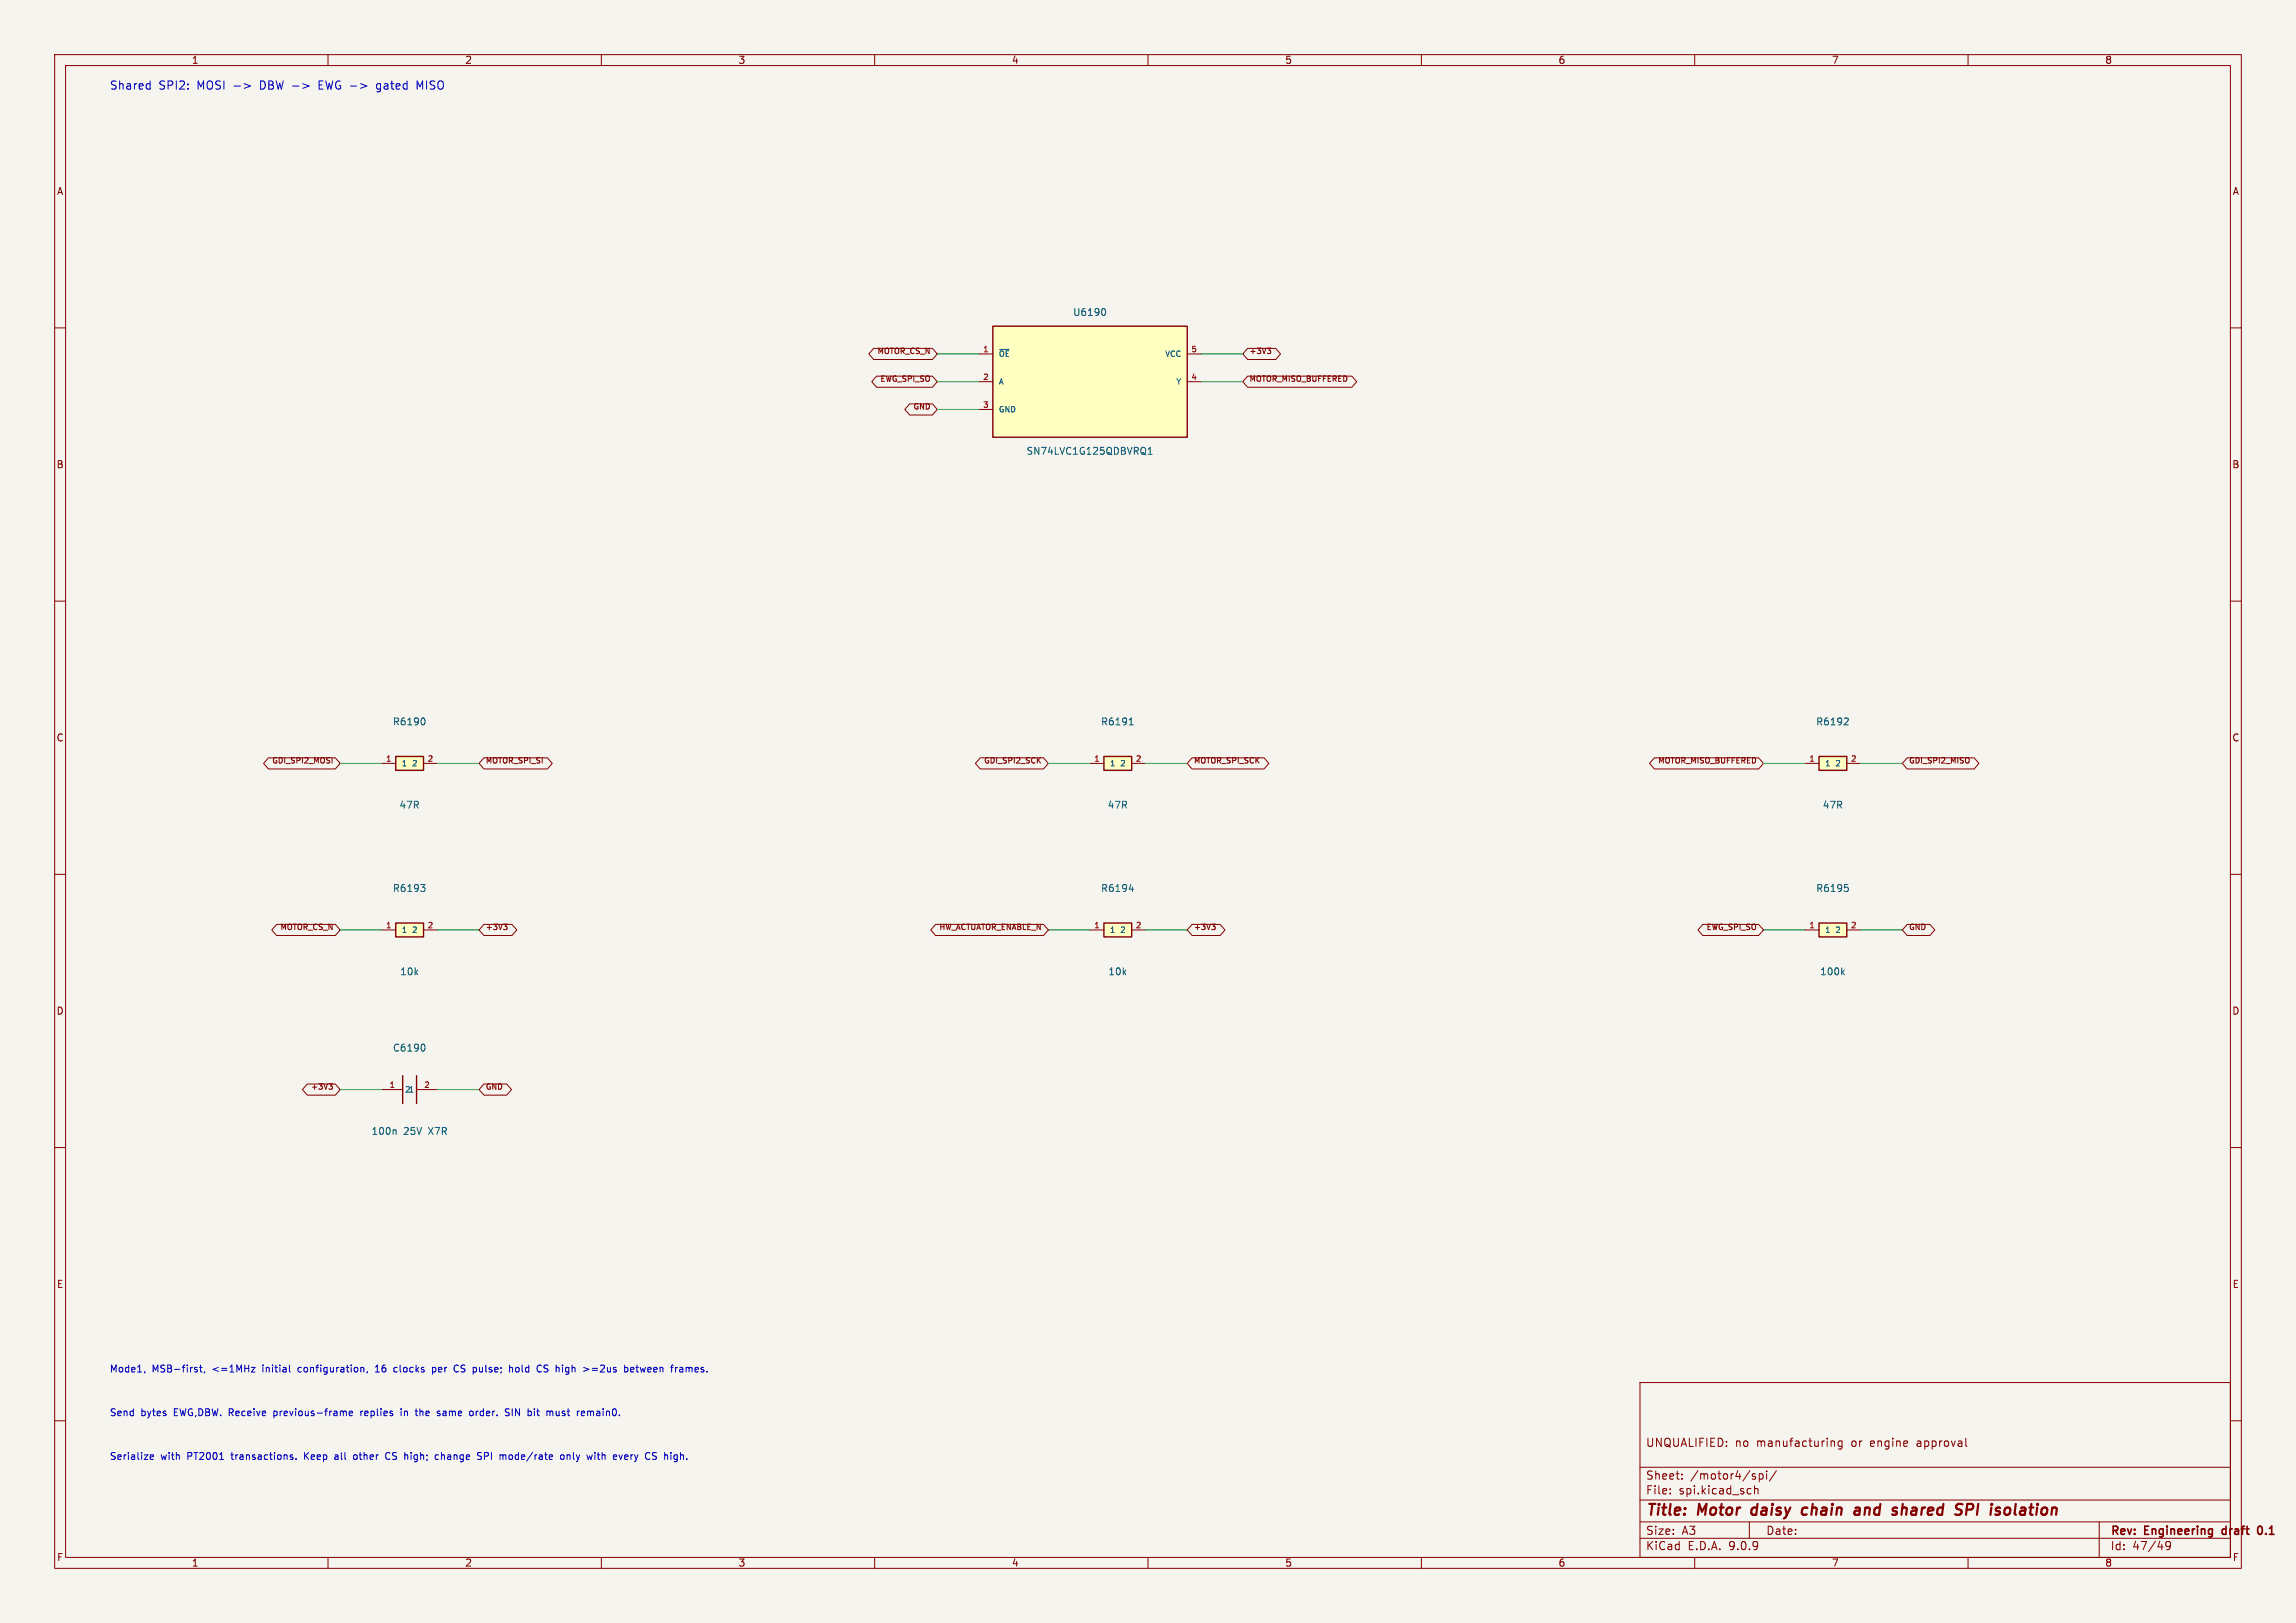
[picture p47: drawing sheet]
<svg xmlns="http://www.w3.org/2000/svg" width="420mm" height="297mm" viewBox="0 0 420 297" stroke-linecap="round" stroke-linejoin="round" font-family="sans-serif">
<defs><g id="words">
<g font-size="2.8" fill="#840000">
<text x="301" y="277.9">Title:</text>
<text x="310.6" y="277.9">Motor</text>
<text x="321.3" y="277.9">daisy</text>
<text x="331.3" y="277.9">chain</text>
<text x="341.7" y="277.9">and</text>
<text x="349.5" y="277.9">shared</text>
<text x="361.8" y="277.9">SPI</text>
<text x="369" y="277.9">isolation</text>
</g>
<g font-size="2.1" fill="#0000c2">
<text x="20" y="16.7">Shared</text>
<text x="29" y="16.7">SPI2:</text>
<text x="36.1" y="16.7">MOSI -&gt;</text>
<text x="47.8" y="16.7">DBW -&gt;</text>
<text x="58.9" y="16.7">EWG -&gt;</text>
<text x="69.8" y="16.7">gated</text>
<text x="77.3" y="16.7">MISO</text>
</g>
<g font-size="2.1" fill="#840000">
<text x="301" y="265">UNQUALIFIED:</text>
<text x="317.4" y="265">no</text>
<text x="321.4" y="265">manufacturing</text>
<text x="338.8" y="265">or</text>
<text x="342.4" y="265">engine</text>
<text x="351.1" y="265">approval</text>
<text x="301" y="273.7">File:</text>
<text x="301" y="271">Sheet:</text>
<text x="307.1" y="273.7">spi.kicad_sch</text>
<text x="309.2" y="271">/motor4/spi/</text>
<text x="301" y="281.1">Size:</text>
<text x="307.6" y="281.1">A3</text>
<text x="323" y="281.1">Date:</text>
<text x="386" y="281.3">Rev:</text>
<text x="392.4" y="281.3">Engineering</text>
<text x="407.2" y="281.3">draft</text>
<text x="414.3" y="281.3">0.1</text>
<text x="301" y="283.9">KiCad</text>
<text x="308.7" y="283.9">E.D.A.</text>
<text x="316.3" y="283.9">9.0.9</text>
<text x="386" y="283.9">Id:</text>
<text x="390.1" y="283.9">47/49</text>
</g>
<g font-size="1.8" fill="#840000">
<text x="35" y="11.9">1</text>
<text x="85" y="11.9">2</text>
<text x="135" y="11.9">3</text>
<text x="185" y="11.9">4</text>
<text x="235" y="11.9">5</text>
<text x="285" y="11.9">6</text>
<text x="335" y="11.9">7</text>
<text x="385" y="11.9">8</text>
<text x="10.3" y="35.9">A</text>
<text x="408.3" y="35.9">A</text>
<text x="10.3" y="85.9">B</text>
<text x="408.2" y="85.9">B</text>
<text x="10.3" y="135.9">C</text>
<text x="408.2" y="135.9">C</text>
<text x="10.3" y="185.9">D</text>
<text x="408.2" y="185.9">D</text>
<text x="10.3" y="235.9">E</text>
<text x="408.3" y="235.9">E</text>
<text x="10.3" y="285.9">F</text>
<text x="35" y="286.9">1</text>
<text x="85" y="286.9">2</text>
<text x="135" y="286.9">3</text>
<text x="185" y="286.9">4</text>
<text x="235" y="286.9">5</text>
<text x="285" y="286.9">6</text>
<text x="335" y="286.9">7</text>
<text x="385" y="286.9">8</text>
<text x="408.3" y="285.9">F</text>
</g>
<g font-size="1.8" fill="#006464">
<text x="196.2" y="58">U6190</text>
<text x="187.7" y="83.4">SN74LVC1G125QDBVRQ1</text>
<text x="71.8" y="132.9">R6190</text>
<text x="201.3" y="132.9">R6191</text>
<text x="332.1" y="132.9">R6192</text>
<text x="73" y="148.2">47R</text>
<text x="202.5" y="148.2">47R</text>
<text x="333.3" y="148.2">47R</text>
<text x="71.8" y="163.4">R6193</text>
<text x="201.3" y="163.4">R6194</text>
<text x="332.1" y="163.4">R6195</text>
<text x="73.1" y="178.7">10k</text>
<text x="202.6" y="178.7">10k</text>
<text x="332.9" y="178.7">100k</text>
<text x="71.8" y="192.6">C6190</text>
<text x="67.9" y="207.9">100n</text>
<text x="73.8" y="207.9">25V</text>
<text x="78.5" y="207.9">X7R</text>
</g>
<g font-size="1.8" fill="#0000c2">
<text x="20" y="251.5">Mode1,</text>
<text x="27.8" y="251.5">MSB-first,</text>
<text x="39" y="251.5">&lt;=1MHz</text>
<text x="48.3" y="251.5">initial</text>
<text x="55" y="251.5">configuration,</text>
<text x="69.3" y="251.5">16</text>
<text x="72.9" y="251.5">clocks</text>
<text x="80.1" y="251.5">per</text>
<text x="84.3" y="251.5">CS pulse;</text>
<text x="94.8" y="251.5">hold</text>
<text x="100.1" y="251.5">CS high</text>
<text x="109" y="251.5">&gt;=2us</text>
<text x="116.7" y="251.5">between</text>
<text x="125.5" y="251.5">frames.</text>
<text x="20" y="259.5">Send</text>
<text x="25.8" y="259.5">bytes</text>
<text x="31.9" y="259.5">EWG,DBW. Receive</text>
<text x="50.5" y="259.5">previous-frame</text>
<text x="66.6" y="259.5">replies</text>
<text x="74.2" y="259.5">in</text>
<text x="77.1" y="259.5">the</text>
<text x="81.3" y="259.5">same</text>
<text x="87.4" y="259.5">order.</text>
<text x="94.1" y="259.5">SIN</text>
<text x="98.4" y="259.5">bit</text>
<text x="102.1" y="259.5">must</text>
<text x="107.9" y="259.5">remain0.</text>
<text x="20" y="267.5">Serialize</text>
<text x="29.4" y="267.5">with</text>
<text x="34.4" y="267.5">PT2001</text>
<text x="42.6" y="267.5">transactions.</text>
<text x="56.1" y="267.5">Keep</text>
<text x="61.9" y="267.5">all</text>
<text x="65.5" y="267.5">other</text>
<text x="71.6" y="267.5">CS high;</text>
<text x="81.1" y="267.5">change</text>
<text x="89" y="267.5">SPI</text>
<text x="93.3" y="267.5">mode/rate</text>
<text x="104.6" y="267.5">only</text>
<text x="109.7" y="267.5">with</text>
<text x="114.7" y="267.5">every</text>
<text x="120.8" y="267.5">CS high.</text>
</g>
<g font-size="1.4" fill="#840000">
<text x="160.4" y="64.8">MOTOR_CS_N</text>
<text x="228.5" y="64.8">+3V3</text>
<text x="160.9" y="69.9">EWG_SPI_SO</text>
<text x="228.5" y="69.9">MOTOR_MISO_BUFFERED</text>
<text x="167" y="75">GND</text>
<text x="49.7" y="139.8">GDI_SPI2_MOSI</text>
<text x="88.8" y="139.8">MOTOR_SPI_SI</text>
<text x="179.9" y="139.8">GDI_SPI2_SCK</text>
<text x="218.3" y="139.8">MOTOR_SPI_SCK</text>
<text x="303.2" y="139.8">MOTOR_MISO_BUFFERED</text>
<text x="349.1" y="139.8">GDI_SPI2_MISO</text>
<text x="51.2" y="170.3">MOTOR_CS_N</text>
<text x="88.8" y="170.3">+3V3</text>
<text x="171.7" y="170.3">HW_ACTUATOR_ENABLE_N</text>
<text x="218.3" y="170.3">+3V3</text>
<text x="312" y="170.3">EWG_SPI_SO</text>
<text x="349.1" y="170.3">GND</text>
<text x="56.8" y="199.5">+3V3</text>
<text x="88.8" y="199.5">GND</text>
</g>
<g font-size="1.4" fill="#a90000">
<text x="179.7" y="64.5">1</text>
<text x="217.8" y="64.5">5</text>
<text x="179.7" y="69.6">2</text>
<text x="217.8" y="69.6">4</text>
<text x="179.7" y="74.7">3</text>
<text x="70.5" y="139.4">1</text>
<text x="78.1" y="139.4">2</text>
<text x="200" y="139.4">1</text>
<text x="207.7" y="139.4">2</text>
<text x="330.9" y="139.4">1</text>
<text x="338.5" y="139.4">2</text>
<text x="70.5" y="169.9">1</text>
<text x="78.1" y="169.9">2</text>
<text x="200" y="169.9">1</text>
<text x="207.7" y="169.9">2</text>
<text x="330.9" y="169.9">1</text>
<text x="338.5" y="169.9">2</text>
<text x="71.1" y="199.1">1</text>
<text x="77.5" y="199.1">2</text>
</g>
<g font-size="1.4" fill="#006464">
<text x="182.6" y="65.5">~{OE}</text>
<text x="213" y="65.5">VCC</text>
<text x="182.6" y="70.6">A</text>
<text x="215" y="70.6">Y</text>
<text x="182.6" y="75.7">GND</text>
<text x="73.4" y="140.4">1</text>
<text x="75.2" y="140.4">2</text>
<text x="202.9" y="140.4">1</text>
<text x="204.8" y="140.4">2</text>
<text x="333.8" y="140.4">1</text>
<text x="335.6" y="140.4">2</text>
<text x="73.4" y="170.9">1</text>
<text x="75.2" y="170.9">2</text>
<text x="202.9" y="170.9">1</text>
<text x="204.8" y="170.9">2</text>
<text x="333.8" y="170.9">1</text>
<text x="335.6" y="170.9">2</text>
<text x="74" y="200.1">21</text>
</g>
</g></defs>
<path d="M0 0h420v297h-420z" fill="#f5f4ef" stroke="#f5f4ef" stroke-width=".18"/>
<g fill="none" stroke="#840000" stroke-width=".18">
<path d="M10 10h400v277h-400zM12 12h396v273h-396zM60 10v2M110 10v2M160 10v2M210 10v2M260 10v2M310 10v2M360 10v2M10 60h2M408 60h2M10 110h2"/>
<path d="M408 110h2M10 160h2M408 160h2M10 210h2M408 210h2M300 253h108v32h-108zM10 260h2M300 278.5h108M300 274.5h108M300 268.5h108M305.5 273.2v.2M305.5 272.5v.1"/>
<path d="M307.7 270.5v.2M307.7 269.8v.1M320 278.5v3M320.2 272.4l.1 .1M320.3 273.3l-.1 .1M320.7 270.2l.4 .1 .1 .2-.3 .2h-.2M320.7 269.7l.4 .1M320.9 271.9v1.5M320.9 272.5l.3-.1 .3 .1 .1 .9M321.8 269.8l.4-.1 .3 .3v.4l-.1 .2h-.6M321.8 269.7v1.5M323.2 269.2v.1"/>
<path d="M323.2 269.7v1M324.9 269.1l-1.2 1.9M335.2 263.7h.2l.2 .2v.8M336.9 263.7v1.2l-.2 .3-.4-.1M336.9 263.8l-.4-.1-.3 .3v.4l.2 .2h.5M359.7 264.6l.1 .1M384 278.5v6.5M408 260h2M60 285v2M110 285v2M160 285v2M210 285v2"/>
<path d="M260 285v2M300 281.5h108M310 285v2M360 285v2M396.2 282.4v.3l.2 .3h.3l.3-.3M397 282.4a1 1 0 0 1-.4 1.2h-.3"/>
</g>
<path d="M406.5 279.9v.7M413.7 279.4l-.2-.1a.8 .8 0 0 0-.5 .7 .8 .8 0 0 0 .5 .8l.2-.2" fill="none" stroke="#840000" stroke-width=".3"/>
<path d="M320.5 276.1l-.2 .7 .4 .4M330.6 276a.66 .66 0 0 0-1 .3v.5l.1 .3 .2 .1 .6-.1M339.4 276l.2-.1 .6 .1-.1 1.2M340.1 277.1l-.7 .1M340.2 276.3l-.7 .1M348.1 275.2l-.3 2M348.7 276a.57 .57 0 0 0-.7 .1M359.7 276.3h.8a.55 .55 0 0 0 .5-.5 .55 .55 0 0 0-.4-.6h-.7l-.3 2M367.4 275.9l.3 .4v.5l-.3 .3" fill="none" stroke="#840000" stroke-width=".4"/>
<path d="M332.7 138.4h5.1v2.6h-5.1z" fill="#ffffc2"/>
<path d="M332.7 138.4h5.1v2.6h-5.1z" fill="none" stroke="#840000" stroke-width=".25"/>
<path d="M330.2 139.7h2.5M337.8 139.7h2.6" fill="none" stroke="#840000" stroke-width=".18"/>
<path d="M337.9 131.4l.2 .2-.1 .3-.7 .8h.8" fill="none" stroke="#006464" stroke-width=".18"/>
<path d="M332.7 168.9h5.1v2.6h-5.1z" fill="#ffffc2"/>
<path d="M332.7 168.9h5.1v2.6h-5.1z" fill="none" stroke="#840000" stroke-width=".25"/>
<path d="M330.2 170.2h2.5M337.8 170.2h2.6" fill="none" stroke="#840000" stroke-width=".18"/>
<path d="M337 177.9l.4 .5M337.4 177.5l-.5 .5M337.4 161.9h.6M337.9 162.4l.2 .2v.3l-.2 .2" fill="none" stroke="#006464" stroke-width=".18"/>
<path d="M201.9 138.4h5.1v2.6h-5.1z" fill="#ffffc2"/>
<path d="M201.9 138.4h5.1v2.6h-5.1z" fill="none" stroke="#840000" stroke-width=".25"/>
<path d="M199.4 139.7h2.5M207 139.7h2.5" fill="none" stroke="#840000" stroke-width=".18"/>
<path d="M206.6 132.7h.7M206.7 131.7l.2-.3v1.3" fill="none" stroke="#006464" stroke-width=".18"/>
<path d="M201.9 168.9h5.1v2.6h-5.1z" fill="#ffffc2"/>
<path d="M201.9 168.9h5.1v2.6h-5.1zM73.7 196.9v5M76.2 196.9v5" fill="none" stroke="#840000" stroke-width=".25"/>
<path d="M199.4 170.2h2.5M207 170.2h2.5M69.8 199.4h3.9M76.2 199.4h3.8" fill="none" stroke="#840000" stroke-width=".18"/>
<path d="M206.6 162.7h.7M207.2 162.3v.8M77.4 191.1a.79 .79 0 0 1 0 1.2M72.3 206.7l.2 .2v.7" fill="none" stroke="#006464" stroke-width=".18"/>
<path d="M181.6 59.7h35.6v20.3h-35.6z" fill="#ffffc2"/>
<path d="M181.6 59.7h35.6v20.3h-35.6z" fill="none" stroke="#840000" stroke-width=".25"/>
<path d="M179.1 64.8h2.5M179.1 69.9h2.5M179.1 74.9h2.5M217.2 64.8h2.5M217.2 69.9h2.5" fill="none" stroke="#840000" stroke-width=".18"/>
<path d="M201.9 56.5a.79 .79 0 0 1 0 1.2M182.8 63.9h1.8M210 83.1h.8M210 82.2l.4-.3v1.2" fill="none" stroke="#006464" stroke-width=".18"/>
<path d="M72.4 168.9h5.1v2.6h-5.1z" fill="#ffffc2"/>
<path d="M72.4 168.9h5.1v2.6h-5.1z" fill="none" stroke="#840000" stroke-width=".25"/>
<path d="M69.8 170.2h2.6M77.5 170.2h2.5" fill="none" stroke="#840000" stroke-width=".18"/>
<path d="M77 161.9h.7l-.4 .5M77.5 162.4l.2 .2v.3l-.2 .2" fill="none" stroke="#006464" stroke-width=".18"/>
<path d="M72.4 138.4h5.1v2.6h-5.1z" fill="#ffffc2"/>
<path d="M72.4 138.4h5.1v2.6h-5.1z" fill="none" stroke="#840000" stroke-width=".25"/>
<g fill="none" stroke="#840000" stroke-width=".18">
<path d="M159.8 63.8h10.8l.8 1-.8 1h-10.8l-.9-1zM160.3 68.8h10.3l.8 1.1-.8 1h-10.3l-.8-1zM166.4 73.9h4.2l.8 1-.8 1h-4.2l-.9-1zM228.2 63.8h5.2l.8 1-.8 1h-5.2l-.9-1zM228.2 68.8h19.1l.9 1.1-.9 1h-19.1l-.9-1zM231.8 63.7h.6l-.3 .4M232.3 64.1l.1 .2v.2l-.1 .2M49.1 138.7h12.2l.9 1-.9 1h-12.2l-.9-1zM69.8 139.7h2.6M77.5 139.7h2.5M88.5 138.7h11.6l.9 1-.9 1h-11.6l-.9-1zM179.3 138.7h11.6l.9 1-.9 1h-11.6l-.9-1z"/>
<path d="M218.1 138.7h13.1l.9 1-.9 1h-13.1l-.9-1zM302.6 138.7h19.1l.9 1-.9 1h-19.1l-.9-1zM348.9 138.7h12.2l.9 1-.9 1h-12.2l-.9-1zM50.6 169.2h10.7l.9 1-.9 1h-10.7l-.9-1zM88.5 169.2h5.2l.8 1-.8 1h-5.2l-.9-1zM92.1 169.1h.6l-.3 .4M92.6 169.5l.1 .2v.2l-.1 .2M171.1 169.2h19.8l.9 1-.9 1h-19.8l-.9-1zM218.1 169.2h5.1l.9 1-.9 1h-5.1l-.9-1zM221.7 169.1h.6l-.4 .4M222.1 169.5l.2 .2v.2l-.2 .2M311.5 169.2h10.2l.9 1-.9 1h-10.2l-.9-1z"/>
<path d="M348.9 169.2h4.1l.9 1-.9 1h-4.1l-.9-1zM56.2 198.4h5.1l.9 1-.9 1h-5.1l-.9-1zM60.2 198.3h.6l-.3 .4 .2 .1 .1 .3-.2 .2h-.3M88.5 198.4h4.2l.9 1-.9 1h-4.2l-.9-1z"/>
</g>
<path d="M77.4 131.4a.79 .79 0 0 1 0 1.3" fill="none" stroke="#006464" stroke-width=".18"/>
<g fill="none" stroke="#009600" stroke-width=".18">
<path d="M171.4 69.9h7.7M171.4 74.9h7.7M171.4 64.8h7.7M219.7 69.9h7.6M219.7 64.8h7.6M62.2 139.7h7.6M80 139.7h7.6M191.8 139.7h7.6M209.5 139.7h7.7M322.6 139.7h7.6M340.4 139.7h7.6M62.2 170.2h7.6"/>
<path d="M80 170.2h7.6M191.8 170.2h7.6M209.5 170.2h7.7M322.6 170.2h7.6M340.4 170.2h7.6M62.2 199.4h7.6M80 199.4h7.6"/>
</g>
<g fill="none" stroke="#0000c2" stroke-width=".18">
<path d="M27.3 15.3l.2 .1M27.5 14.8v1.5M27.5 16.2l-.2 .1M44.7 15.3l1.1 .4-1.1 .5M55.4 15.3l1.1 .4-1.1 .5M69 16.7l.3 .1M69.2 15.3l-.3 .3v.4l.3 .3M76.8 15.9l-.5-1.1v1.5M26.5 251l-.1 .3M35.9 250.6l.2 .2-.2 .3M35.9 250.2l.2 .1M36.5 250.2h.5"/>
<path d="M36.7 249.8v1.1l.3 .2M37.5 251l-.2 .3M46 250.2h.6l-.6 .9h.6M52.9 249.8v1.1l.2 .2M62.8 258.4l.2-.2 .3 .1v.8M63.9 258.6l.6-.1-.1-.2-.3-.1-.2 .2v.6h.5M66 258.2v.9M66.1 250.3h.4v.8M66.2 258.2l-.2 .3M67.2 251l-.1 .3M68.7 251.1h.7M68.9 250l-.2 .2"/>
<path d="M72.5 250.2l-.3 .1-.2 .2 .1 .5 .4 .1M73.4 257.8v.1M73.4 258.2v.9M75.9 258.2h.5M76.1 257.8v1.1l.3 .2M79.1 250.3l.4-.1 .2 .1M79.1 250.2v1.3M79.7 251l-.2 .1-.4-.1M80 258.3h.5M80 258.6l.5 .2v.2l-.4 .1M83.8 251l-.2 .1-.3-.1M83.8 249.9l-.3-.1-.3 .2"/>
<path d="M86 258.3l.3-.1 .3 .3-.2 .5h-.4M92.4 258.2l.8 .5-.3 .4-.5-.1M93.2 257.9l-.5-.1-.3 .2M93.2 250.3l.2-.1 .3 .1 .1 .8M93.2 249.8v1.3M94.4 250.3v.7M97.8 257.8v.1M97.8 258.2v.9M98.7 249.8l.3 .1M99 251l-.3 .1M99.5 251l.2 .1M99.6 249.9l-.1 .1 .1 .3"/>
<path d="M100.8 258.2l.3 .2v.7M106.4 258.3l.4-.1 .1 .3-.6 .1M106.4 259h.5M106.8 250.2l.9 .4-.9 .4M108.3 250.4h1M108.3 250.8h1M114.4 250.2l.3 .1 .2 .2-.1 .5-.4 .1M115.3 250.6l.7-.1-.1-.2-.4-.1-.2 .2 .1 .6h.5M123.8 250.2h.1M124.4 250.3l.3-.1 .2 .2M124.9 250.5l-.4 .1-.2 .2 .2 .3 .4-.1M27.5 266.6l.6-.1-.1-.2-.3-.1-.2 .2v.6h.5"/>
<path d="M40.2 267.1h.7M53.1 266.5l.5 .3-.2 .3-.3-.1M53.5 266.3l-.3-.1-.1 .2M54.1 267v.1M61.4 266.2l-.1 .1M61.4 266.6l-.2 .2 .2 .3M65.1 266.2l-.3 .1-.1 .2v.5l.4 .1M71.1 265.8a.64 .64 0 0 0-.6 .6 .64 .64 0 0 0 .6 .7M80.2 266.3l-.4-.1-.2 .3 .1 .5h.5M87.4 266.3l.6 .2 .1 .3-.3 .3-.5-.1M88.1 265.9l-.5-.1-.2 .1M92.2 266.2l.3 .2v.7"/>
<path d="M102.6 266.3l.4-.1 .2 .3v.3l-.2 .3-.4-.1-.1-.2zM103.7 266.2v.9M104.1 266.2l-.4 .1M108.8 265.8v.1M108.8 266.2v.9M113.2 266.2l.3 .9 .3-.9M118.9 265.9l-.4-.1-.3 .2M119.6 266.4l.3 .1 .2 .3-.3 .3h-.3M120.1 265.9l-.5-.1-.2 .1"/>
</g>
<use href="#words"/>
</svg>
